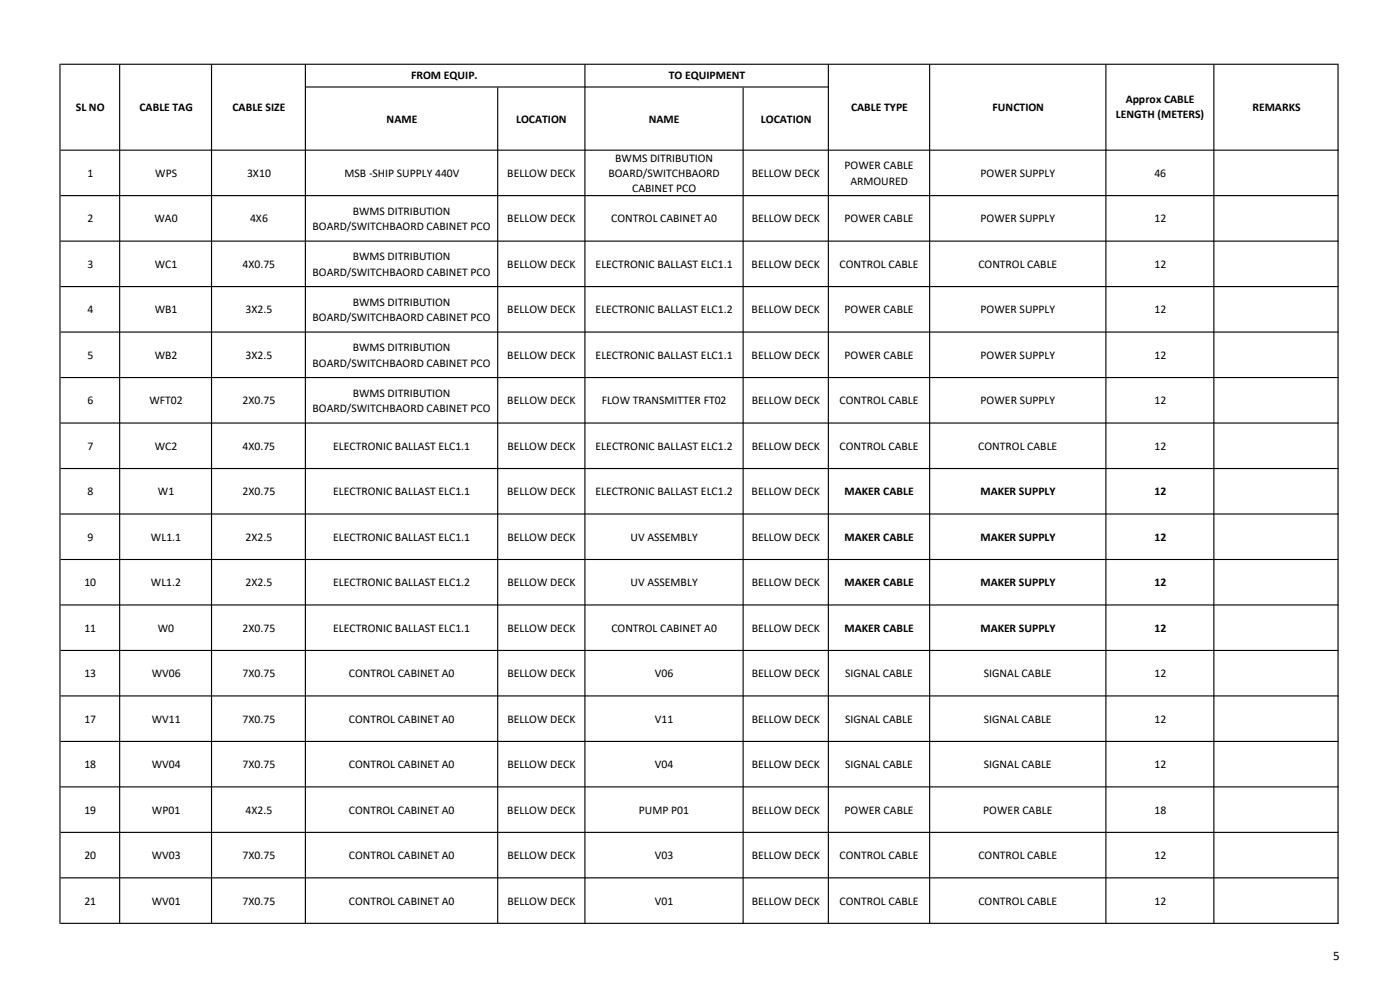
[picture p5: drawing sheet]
<svg xmlns="http://www.w3.org/2000/svg" width="420mm" height="297mm" viewBox="0 0 420 297" stroke-linecap="round" stroke-linejoin="round" font-family="sans-serif">
<defs><g id="words">
<text font-size="3.9" x="399.9" y="287.7">5</text>
<g font-size="3.5">
<text x="123.3" y="23.7">FROM EQUIP.</text>
<text x="200.7" y="23.7">TO EQUIPMENT</text>
<text x="22.8" y="33.1">SL NO</text>
<text x="41.8" y="33.1">CABLE TAG</text>
<text x="69.7" y="33.1">CABLE SIZE</text>
<text x="255.3" y="33.1">CABLE TYPE</text>
<text x="297.8" y="33.1">FUNCTION</text>
<text x="334.7" y="35.5">LENGTH (METERS)</text>
<text x="337.7" y="30.9">Approx CABLE</text>
<text x="375.7" y="33.1">REMARKS</text>
<text x="116" y="36.7">NAME</text>
<text x="154.8" y="36.7">LOCATION</text>
<text x="194.6" y="36.7">NAME</text>
<text x="228.3" y="36.7">LOCATION</text>
<text x="26.2" y="53">1</text>
<text x="46.6" y="53">WPS</text>
<text x="74.1" y="53">3X10</text>
<text x="103.4" y="53">MSB -SHIP SUPPLY 440V</text>
<text x="152.2" y="53">BELLOW DECK</text>
<text x="182.5" y="53">BOARD/SWITCHBAORD</text>
<text x="184.6" y="48.4">BWMS DITRIBUTION</text>
<text x="225.5" y="53">BELLOW DECK</text>
<text x="253.4" y="50.7">POWER CABLE</text>
<text x="294.2" y="53">POWER SUPPLY</text>
<text x="346.3" y="53">46</text>
<text x="189.7" y="57.7">CABINET PCO</text>
<text x="255.1" y="55.3">ARMOURED</text>
<text x="105.8" y="64.3">BWMS DITRIBUTION</text>
<text x="26.2" y="66.6">2</text>
<text x="46.4" y="66.6">WA0</text>
<text x="75" y="66.6">4X6</text>
<text x="93.8" y="69">BOARD/SWITCHBAORD CABINET PCO</text>
<text x="152.2" y="66.6">BELLOW DECK</text>
<text x="183.4" y="66.6">CONTROL CABINET A0</text>
<text x="225.5" y="66.6">BELLOW DECK</text>
<text x="253.4" y="66.6">POWER CABLE</text>
<text x="294.2" y="66.6">POWER SUPPLY</text>
<text x="346.3" y="66.6">12</text>
<text x="105.8" y="78">BWMS DITRIBUTION</text>
<text x="26.2" y="80.3">3</text>
<text x="46.4" y="80.3">WC1</text>
<text x="72.8" y="80.3">4X0.75</text>
<text x="93.8" y="82.6">BOARD/SWITCHBAORD CABINET PCO</text>
<text x="152.2" y="80.3">BELLOW DECK</text>
<text x="178.6" y="80.3">ELECTRONIC BALLAST ELC1.1</text>
<text x="225.5" y="80.3">BELLOW DECK</text>
<text x="251.9" y="80.3">CONTROL CABLE</text>
<text x="293.5" y="80.3">CONTROL CABLE</text>
<text x="346.3" y="80.3">12</text>
<text x="26.2" y="93.9">4</text>
<text x="46.4" y="93.9">WB1</text>
<text x="73.6" y="93.9">3X2.5</text>
<text x="105.8" y="91.6">BWMS DITRIBUTION</text>
<text x="152.2" y="93.9">BELLOW DECK</text>
<text x="178.6" y="93.9">ELECTRONIC BALLAST ELC1.2</text>
<text x="225.5" y="93.9">BELLOW DECK</text>
<text x="253.3" y="93.9">POWER CABLE</text>
<text x="294.2" y="93.9">POWER SUPPLY</text>
<text x="346.3" y="93.9">12</text>
<text x="93.8" y="96.2">BOARD/SWITCHBAORD CABINET PCO</text>
<text x="26.2" y="107.5">5</text>
<text x="46.4" y="107.5">WB2</text>
<text x="73.6" y="107.5">3X2.5</text>
<text x="105.8" y="105.2">BWMS DITRIBUTION</text>
<text x="152.2" y="107.5">BELLOW DECK</text>
<text x="178.6" y="107.5">ELECTRONIC BALLAST ELC1.1</text>
<text x="225.5" y="107.5">BELLOW DECK</text>
<text x="253.3" y="107.5">POWER CABLE</text>
<text x="294.2" y="107.5">POWER SUPPLY</text>
<text x="346.3" y="107.5">12</text>
<text x="93.8" y="109.9">BOARD/SWITCHBAORD CABINET PCO</text>
<text x="105.8" y="118.9">BWMS DITRIBUTION</text>
<text x="26.2" y="121.2">6</text>
<text x="44.8" y="121.2">WFT02</text>
<text x="72.8" y="121.2">2X0.75</text>
<text x="93.8" y="123.5">BOARD/SWITCHBAORD CABINET PCO</text>
<text x="152.2" y="121.2">BELLOW DECK</text>
<text x="180.5" y="121.2">FLOW TRANSMITTER FT02</text>
<text x="225.5" y="121.2">BELLOW DECK</text>
<text x="251.9" y="121.2">CONTROL CABLE</text>
<text x="294.2" y="121.2">POWER SUPPLY</text>
<text x="346.3" y="121.2">12</text>
<text x="26.2" y="134.8">7</text>
<text x="46.4" y="134.8">WC2</text>
<text x="72.8" y="134.8">4X0.75</text>
<text x="99.9" y="134.8">ELECTRONIC BALLAST ELC1.1</text>
<text x="152.2" y="134.8">BELLOW DECK</text>
<text x="178.7" y="134.8">ELECTRONIC BALLAST ELC1.2</text>
<text x="225.5" y="134.8">BELLOW DECK</text>
<text x="251.9" y="134.8">CONTROL CABLE</text>
<text x="293.5" y="134.8">CONTROL CABLE</text>
<text x="346.3" y="134.8">12</text>
<text x="26.2" y="148.4">8</text>
<text x="47.4" y="148.4">W1</text>
<text x="72.8" y="148.4">2X0.75</text>
<text x="99.9" y="148.4">ELECTRONIC BALLAST ELC1.1</text>
<text x="152.2" y="148.4">BELLOW DECK</text>
<text x="178.6" y="148.4">ELECTRONIC BALLAST ELC1.2</text>
<text x="225.5" y="148.4">BELLOW DECK</text>
<text x="253.4" y="148.4">MAKER CABLE</text>
<text x="294.1" y="148.4">MAKER SUPPLY</text>
<text x="346.3" y="148.4">12</text>
<text x="26.2" y="162.1">9</text>
<text x="45.3" y="162.1">WL1.1</text>
<text x="73.7" y="162.1">2X2.5</text>
<text x="99.9" y="162.1">ELECTRONIC BALLAST ELC1.1</text>
<text x="152.2" y="162.1">BELLOW DECK</text>
<text x="189.2" y="162.1">UV ASSEMBLY</text>
<text x="225.5" y="162.1">BELLOW DECK</text>
<text x="253.4" y="162.1">MAKER CABLE</text>
<text x="294.1" y="162.1">MAKER SUPPLY</text>
<text x="346.3" y="162.1">12</text>
<text x="25.3" y="175.7">10</text>
<text x="45.3" y="175.7">WL1.2</text>
<text x="73.7" y="175.7">2X2.5</text>
<text x="99.9" y="175.7">ELECTRONIC BALLAST ELC1.2</text>
<text x="152.2" y="175.7">BELLOW DECK</text>
<text x="189.2" y="175.7">UV ASSEMBLY</text>
<text x="225.5" y="175.7">BELLOW DECK</text>
<text x="253.4" y="175.7">MAKER CABLE</text>
<text x="294.1" y="175.7">MAKER SUPPLY</text>
<text x="346.3" y="175.7">12</text>
<text x="25.3" y="189.3">11</text>
<text x="47.4" y="189.3">W0</text>
<text x="72.8" y="189.3">2X0.75</text>
<text x="99.9" y="189.3">ELECTRONIC BALLAST ELC1.1</text>
<text x="152.2" y="189.3">BELLOW DECK</text>
<text x="183.4" y="189.3">CONTROL CABINET A0</text>
<text x="225.5" y="189.3">BELLOW DECK</text>
<text x="253.4" y="189.3">MAKER CABLE</text>
<text x="294.1" y="189.3">MAKER SUPPLY</text>
<text x="346.3" y="189.3">12</text>
<text x="25.3" y="202.9">13</text>
<text x="45.5" y="202.9">WV06</text>
<text x="72.8" y="202.9">7X0.75</text>
<text x="104.6" y="202.9">CONTROL CABINET A0</text>
<text x="152.2" y="202.9">BELLOW DECK</text>
<text x="196.5" y="202.9">V06</text>
<text x="225.5" y="202.9">BELLOW DECK</text>
<text x="253.6" y="202.9">SIGNAL CABLE</text>
<text x="295.2" y="202.9">SIGNAL CABLE</text>
<text x="346.3" y="202.9">12</text>
<text x="25.3" y="216.6">17</text>
<text x="45.5" y="216.6">WV11</text>
<text x="72.8" y="216.6">7X0.75</text>
<text x="104.6" y="216.6">CONTROL CABINET A0</text>
<text x="152.2" y="216.6">BELLOW DECK</text>
<text x="196.5" y="216.6">V11</text>
<text x="225.5" y="216.6">BELLOW DECK</text>
<text x="253.6" y="216.6">SIGNAL CABLE</text>
<text x="295.2" y="216.6">SIGNAL CABLE</text>
<text x="346.3" y="216.6">12</text>
<text x="25.3" y="230.2">18</text>
<text x="45.5" y="230.2">WV04</text>
<text x="72.8" y="230.2">7X0.75</text>
<text x="104.6" y="230.2">CONTROL CABINET A0</text>
<text x="152.2" y="230.2">BELLOW DECK</text>
<text x="196.5" y="230.2">V04</text>
<text x="225.5" y="230.2">BELLOW DECK</text>
<text x="253.6" y="230.2">SIGNAL CABLE</text>
<text x="295.2" y="230.2">SIGNAL CABLE</text>
<text x="346.3" y="230.2">12</text>
<text x="25.3" y="243.8">19</text>
<text x="45.6" y="243.8">WP01</text>
<text x="73.7" y="243.8">4X2.5</text>
<text x="104.7" y="243.8">CONTROL CABINET A0</text>
<text x="152.2" y="243.8">BELLOW DECK</text>
<text x="191.7" y="243.8">PUMP P01</text>
<text x="225.5" y="243.8">BELLOW DECK</text>
<text x="253.4" y="243.8">POWER CABLE</text>
<text x="295" y="243.8">POWER CABLE</text>
<text x="346.3" y="243.8">18</text>
<text x="25.3" y="257.5">20</text>
<text x="45.5" y="257.5">WV03</text>
<text x="72.8" y="257.5">7X0.75</text>
<text x="104.6" y="257.5">CONTROL CABINET A0</text>
<text x="152.2" y="257.5">BELLOW DECK</text>
<text x="196.5" y="257.5">V03</text>
<text x="225.5" y="257.5">BELLOW DECK</text>
<text x="251.9" y="257.5">CONTROL CABLE</text>
<text x="293.5" y="257.5">CONTROL CABLE</text>
<text x="346.3" y="257.5">12</text>
<text x="25.3" y="271.1">21</text>
<text x="45.5" y="271.1">WV01</text>
<text x="72.8" y="271.1">7X0.75</text>
<text x="104.6" y="271.1">CONTROL CABINET A0</text>
<text x="152.2" y="271.1">BELLOW DECK</text>
<text x="196.5" y="271.1">V01</text>
<text x="225.5" y="271.1">BELLOW DECK</text>
<text x="251.9" y="271.1">CONTROL CABLE</text>
<text x="293.5" y="271.1">CONTROL CABLE</text>
<text x="346.3" y="271.1">12</text>
</g>
</g></defs>
<g fill="#000">
<path d="M17.8 19.1h.4v257.8h-.4zM35.7 19.4h.4v257.5h-.4zM63.3 19.4h.3v257.5h-.3zM91.4 19.4h.4v257.5h-.4zM175.3 19.4h.3v257.5h-.3zM248.3 19.4h.4v257.5h-.4zM278.7 19.4h.4v257.5h-.4zM331.6 19.4h.3v257.5h-.3zM364 19.4h.3v257.5h-.3zM401.2 19.4h.4v257.5h-.4zM149.1 26.2h.4v250.7h-.4zM222.8 26.2h.3v250.7h-.3z" fill-rule="evenodd"/>
<path d="M18.2 19.1h383.4v.3h-383.4zM91.8 25.9h156.9v.3h-156.9zM18.2 44.8h383.4v.4h-383.4zM18.2 58.5h383.4v.3h-383.4zM18.2 72.1h383.4v.3h-383.4zM18.2 85.7h383.4v.4h-383.4zM18.2 99.4h383.4v.3h-383.4zM18.2 113h383.4v.3h-383.4zM18.2 126.6h383.4v.4h-383.4zM18.2 140.3h383.4v.3h-383.4zM18.2 153.9h383.4v.3h-383.4zM18.2 167.5h383.4v.4h-383.4zM18.2 181.1h383.4v.4h-383.4zM18.2 194.8h383.4v.3h-383.4zM18.2 208.4h383.4v.3h-383.4zM18.2 222h383.4v.4h-383.4zM18.2 235.7h383.4v.3h-383.4zM18.2 249.3h383.4v.3h-383.4zM18.2 262.9h383.4v.4h-383.4zM18.2 276.6h383.4v.3h-383.4z" fill-rule="evenodd"/>
</g>
<use href="#words"/>
</svg>
